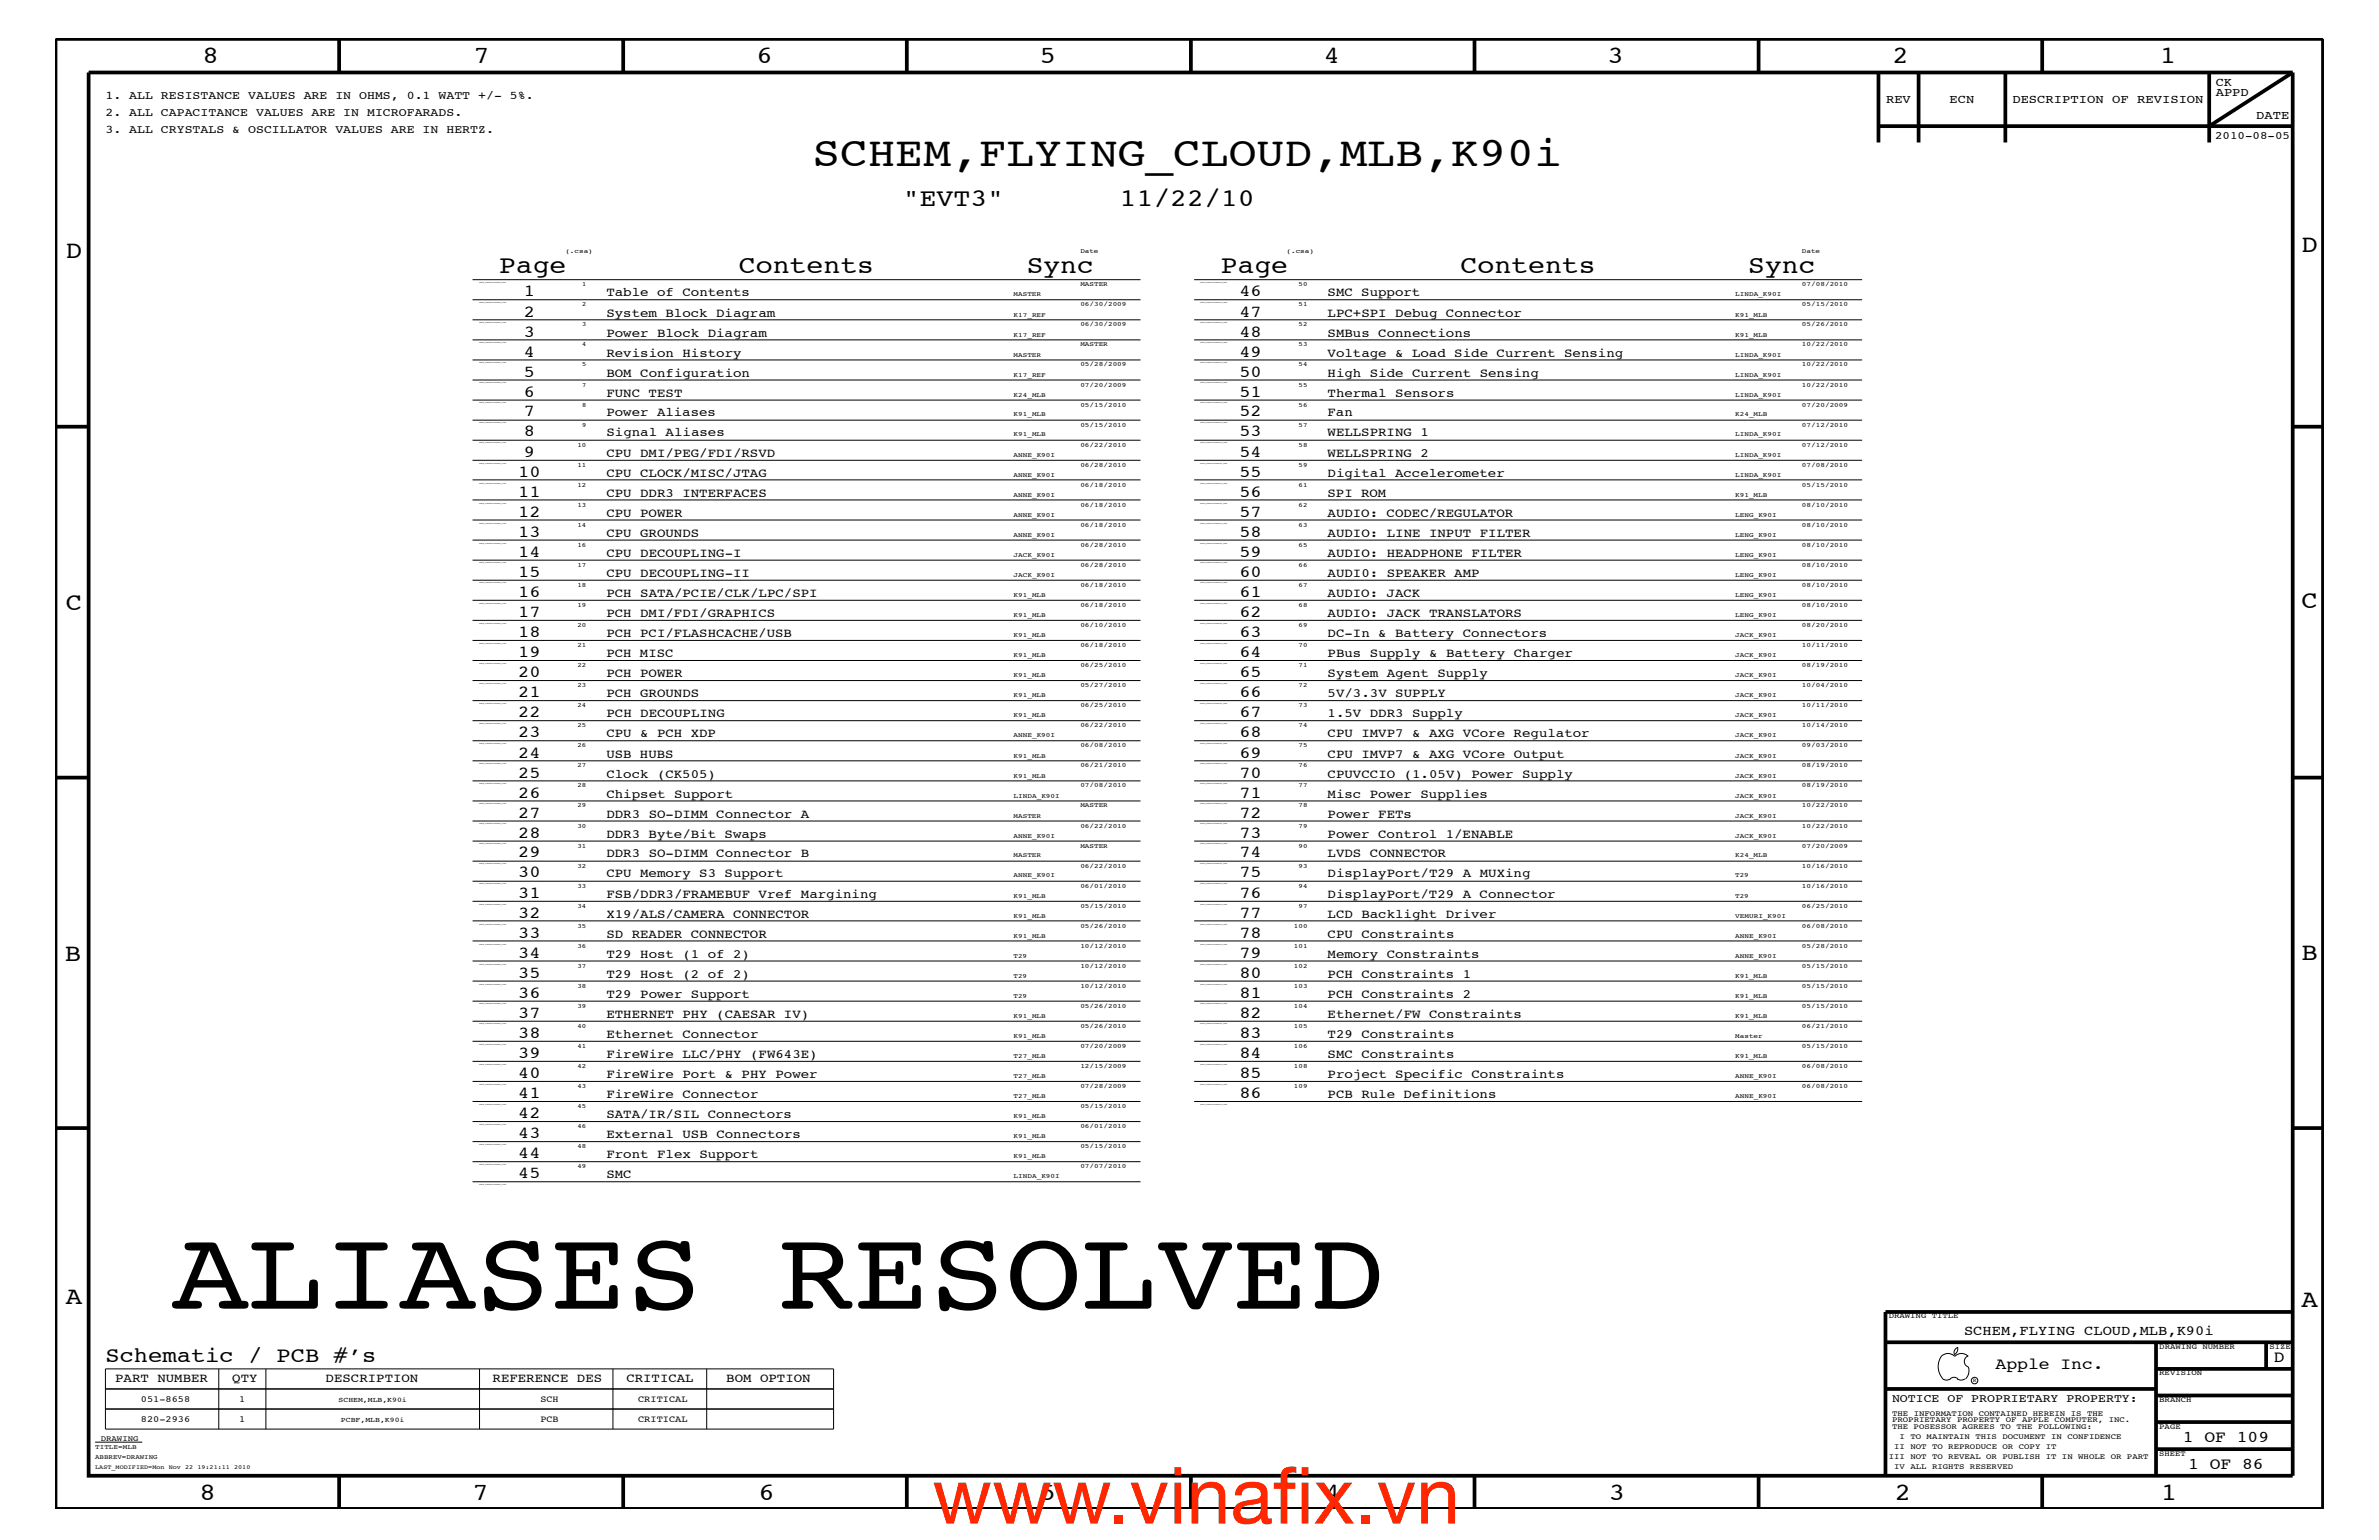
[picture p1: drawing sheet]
<svg xmlns="http://www.w3.org/2000/svg" width="432mm" height="279mm" viewBox="0 0 432 279" stroke-linecap="round" stroke-linejoin="round" font-family="sans-serif">
<defs><g id="words">
<text font-size="20.7" x="31.2" y="237.4">ALIASES RESOLVED</text>
<g font-size="14.1" fill="#ff2600">
<text x="169.2" y="276.4">www.vinaf</text>
<text x="231" y="276.4">ix.vn</text>
</g>
<text font-size="7.6" x="147.4" y="30.2">SCHEM,FLYING_CLOUD,MLB,K90i</text>
<g font-size="4.6">
<text x="163.9" y="37.4">&quot;EVT3&quot;</text>
<text x="203.2" y="37.4">11/22/10</text>
<text x="90.6" y="49.6">Page</text>
<text x="134.1" y="49.6">Contents</text>
<text x="186.4" y="49.6">Sync</text>
<text x="221.6" y="49.6">Page</text>
<text x="265.1" y="49.6">Contents</text>
<text x="317.3" y="49.6">Sync</text>
</g>
<g font-size="4.5">
<text x="36.7" y="11.5">8</text>
<text x="85.9" y="11.5">7</text>
<text x="137.3" y="11.5">6</text>
<text x="188.7" y="11.5">5</text>
<text x="240.3" y="11.5">4</text>
<text x="291.8" y="11.5">3</text>
<text x="343.5" y="11.5">2</text>
<text x="392" y="11.5">1</text>
<text x="11.9" y="46.8">D</text>
<text x="417.7" y="45.7">D</text>
<text x="11.9" y="110.6">C</text>
<text x="417.7" y="110.3">C</text>
<text x="11.8" y="174.3">B</text>
<text x="417.7" y="174.2">B</text>
<text x="11.9" y="236.7">A</text>
<text x="417.7" y="237.1">A</text>
<text x="36.2" y="272.1">8</text>
<text x="85.8" y="272.1">7</text>
<text x="137.7" y="272.1">6</text>
<text x="188.7" y="272.1">5</text>
<text x="240.4" y="272.1">4</text>
<text x="292" y="272.1">3</text>
<text x="343.9" y="272.1">2</text>
<text x="392.2" y="272.1">1</text>
</g>
<text font-size="3.9" x="19.1" y="247.1">Schematic / PCB #’s</text>
<g font-size="3">
<text x="95.1" y="53.8">1</text>
<text x="225" y="53.8">46</text>
<text x="95.1" y="57.4">2</text>
<text x="225" y="57.4">47</text>
<text x="95.1" y="64.7">4</text>
<text x="95.1" y="61.1">3</text>
<text x="225" y="64.7">49</text>
<text x="225" y="61.1">48</text>
<text x="95.1" y="72">6</text>
<text x="95.1" y="68.4">5</text>
<text x="225" y="72">51</text>
<text x="225" y="68.4">50</text>
<text x="95.1" y="75.6">7</text>
<text x="225" y="75.6">52</text>
<text x="95.1" y="82.8">9</text>
<text x="95.1" y="79.2">8</text>
<text x="225" y="82.8">54</text>
<text x="225" y="79.2">53</text>
<text x="94.1" y="86.5">10</text>
<text x="225" y="86.5">55</text>
<text x="94.1" y="93.8">12</text>
<text x="94.1" y="90.1">11</text>
<text x="225" y="90.1">56</text>
<text x="225" y="93.8">57</text>
<text x="94.1" y="101">14</text>
<text x="94.1" y="97.4">13</text>
<text x="225" y="101">59</text>
<text x="225" y="97.4">58</text>
<text x="94.1" y="104.7">15</text>
<text x="225" y="104.7">60</text>
<text x="94.1" y="112">17</text>
<text x="94.1" y="108.3">16</text>
<text x="225" y="112">62</text>
<text x="225" y="108.3">61</text>
<text x="94.1" y="119.2">19</text>
<text x="94.1" y="115.6">18</text>
<text x="225" y="119.2">64</text>
<text x="225" y="115.6">63</text>
<text x="94.1" y="122.9">20</text>
<text x="225" y="122.9">65</text>
<text x="94.1" y="130.2">22</text>
<text x="94.1" y="126.5">21</text>
<text x="225" y="130.2">67</text>
<text x="225" y="126.5">66</text>
<text x="94.1" y="137.4">24</text>
<text x="94.1" y="133.8">23</text>
<text x="225" y="137.4">69</text>
<text x="225" y="133.8">68</text>
<text x="94.1" y="141.1">25</text>
<text x="225" y="141.1">70</text>
<text x="94.1" y="148.4">27</text>
<text x="94.1" y="144.7">26</text>
<text x="225" y="148.4">72</text>
<text x="225" y="144.7">71</text>
<text x="94.1" y="155.6">29</text>
<text x="94.1" y="152">28</text>
<text x="225" y="155.6">74</text>
<text x="225" y="152">73</text>
<text x="94.1" y="159.2">30</text>
<text x="225" y="159.2">75</text>
<text x="94.1" y="166.5">32</text>
<text x="94.1" y="162.8">31</text>
<text x="225" y="166.5">77</text>
<text x="225" y="162.8">76</text>
<text x="94.1" y="173.8">34</text>
<text x="94.1" y="170.1">33</text>
<text x="225" y="173.8">79</text>
<text x="225" y="170.1">78</text>
<text x="94.1" y="177.4">35</text>
<text x="225" y="177.4">80</text>
<text x="94.1" y="184.7">37</text>
<text x="94.1" y="181">36</text>
<text x="225" y="184.7">82</text>
<text x="225" y="181">81</text>
<text x="94.1" y="192">39</text>
<text x="94.1" y="188.3">38</text>
<text x="225" y="192">84</text>
<text x="225" y="188.3">83</text>
<text x="94.1" y="195.6">40</text>
<text x="225" y="195.6">85</text>
<text x="94.1" y="202.9">42</text>
<text x="94.1" y="199.2">41</text>
<text x="225" y="199.2">86</text>
<text x="94.1" y="206.5">43</text>
<text x="94.1" y="213.8">45</text>
<text x="94.1" y="210.2">44</text>
<text x="362.2" y="248.4">Apple Inc.</text>
<text x="412.7" y="247.1">D</text>
<text x="396.2" y="261.6">1 OF 109</text>
<text x="397.2" y="266.6">1 OF 86</text>
</g>
<text font-size="2.5" x="356.5" y="242.3">SCHEM,FLYING CLOUD,MLB,K90i</text>
<g font-size="2.3">
<text x="110.1" y="53.8">Table of Contents</text>
<text x="241" y="53.8">SMC Support</text>
<text x="110.1" y="57.4">System Block Diagram</text>
<text x="241" y="57.4">LPC+SPI Debug Connector</text>
<text x="110.1" y="64.7">Revision History</text>
<text x="110.1" y="61.1">Power Block Diagram</text>
<text x="241" y="64.7">Voltage &amp; Load Side Current Sensing</text>
<text x="241" y="61.1">SMBus Connections</text>
<text x="110.1" y="72">FUNC TEST</text>
<text x="110.1" y="68.4">BOM Configuration</text>
<text x="241" y="72">Thermal Sensors</text>
<text x="241" y="68.4">High Side Current Sensing</text>
<text x="110.1" y="75.6">Power Aliases</text>
<text x="241" y="75.6">Fan</text>
<text x="110.1" y="82.8">CPU DMI/PEG/FDI/RSVD</text>
<text x="110.1" y="79.2">Signal Aliases</text>
<text x="241" y="82.8">WELLSPRING 2</text>
<text x="241" y="79.2">WELLSPRING 1</text>
<text x="110.1" y="86.5">CPU CLOCK/MISC/JTAG</text>
<text x="241" y="86.5">Digital Accelerometer</text>
<text x="110.1" y="93.8">CPU POWER</text>
<text x="110.1" y="90.1">CPU DDR3 INTERFACES</text>
<text x="241" y="93.8">AUDIO: CODEC/REGULATOR</text>
<text x="241" y="90.1">SPI ROM</text>
<text x="110.1" y="101">CPU DECOUPLING-I</text>
<text x="110.1" y="97.4">CPU GROUNDS</text>
<text x="241" y="101">AUDIO: HEADPHONE FILTER</text>
<text x="241" y="97.4">AUDIO: LINE INPUT FILTER</text>
<text x="110.1" y="104.7">CPU DECOUPLING-II</text>
<text x="241" y="104.7">AUDI0: SPEAKER AMP</text>
<text x="110.1" y="112">PCH DMI/FDI/GRAPHICS</text>
<text x="110.1" y="108.3">PCH SATA/PCIE/CLK/LPC/SPI</text>
<text x="241" y="112">AUDIO: JACK TRANSLATORS</text>
<text x="241" y="108.3">AUDIO: JACK</text>
<text x="110.1" y="115.6">PCH PCI/FLASHCACHE/USB</text>
<text x="110.1" y="119.2">PCH MISC</text>
<text x="241" y="119.2">PBus Supply &amp; Battery Charger</text>
<text x="241" y="115.6">DC-In &amp; Battery Connectors</text>
<text x="110.1" y="122.9">PCH POWER</text>
<text x="241" y="122.9">System Agent Supply</text>
<text x="110.1" y="130.2">PCH DECOUPLING</text>
<text x="110.1" y="126.5">PCH GROUNDS</text>
<text x="241" y="130.2">1.5V DDR3 Supply</text>
<text x="241" y="126.5">5V/3.3V SUPPLY</text>
<text x="110.1" y="133.8">CPU &amp; PCH XDP</text>
<text x="110.1" y="137.4">USB HUBS</text>
<text x="241" y="137.4">CPU IMVP7 &amp; AXG VCore Output</text>
<text x="241" y="133.8">CPU IMVP7 &amp; AXG VCore Regulator</text>
<text x="110.1" y="141.1">Clock (CK505)</text>
<text x="241" y="141.1">CPUVCCIO (1.05V) Power Supply</text>
<text x="110.1" y="148.4">DDR3 SO-DIMM Connector A</text>
<text x="110.1" y="144.7">Chipset Support</text>
<text x="241" y="148.4">Power FETs</text>
<text x="241" y="144.7">Misc Power Supplies</text>
<text x="110.1" y="155.6">DDR3 SO-DIMM Connector B</text>
<text x="110.1" y="152">DDR3 Byte/Bit Swaps</text>
<text x="241" y="155.6">LVDS CONNECTOR</text>
<text x="241" y="152">Power Control 1/ENABLE</text>
<text x="110.1" y="159.2">CPU Memory S3 Support</text>
<text x="241" y="159.2">DisplayPort/T29 A MUXing</text>
<text x="110.1" y="166.5">X19/ALS/CAMERA CONNECTOR</text>
<text x="110.1" y="162.8">FSB/DDR3/FRAMEBUF Vref Margining</text>
<text x="241" y="166.5">LCD Backlight Driver</text>
<text x="241" y="162.8">DisplayPort/T29 A Connector</text>
<text x="110.1" y="173.8">T29 Host (1 of 2)</text>
<text x="110.1" y="170.1">SD READER CONNECTOR</text>
<text x="241" y="173.8">Memory Constraints</text>
<text x="241" y="170.1">CPU Constraints</text>
<text x="110.1" y="177.4">T29 Host (2 of 2)</text>
<text x="241" y="177.4">PCH Constraints 1</text>
<text x="110.1" y="184.7">ETHERNET PHY (CAESAR IV)</text>
<text x="110.1" y="181">T29 Power Support</text>
<text x="241" y="184.7">Ethernet/FW Constraints</text>
<text x="241" y="181">PCH Constraints 2</text>
<text x="110.1" y="192">FireWire LLC/PHY (FW643E)</text>
<text x="110.1" y="188.3">Ethernet Connector</text>
<text x="241" y="192">SMC Constraints</text>
<text x="241" y="188.3">T29 Constraints</text>
<text x="110.1" y="195.6">FireWire Port &amp; PHY Power</text>
<text x="241" y="195.6">Project Specific Constraints</text>
<text x="110.1" y="202.9">SATA/IR/SIL Connectors</text>
<text x="110.1" y="199.2">FireWire Connector</text>
<text x="241" y="199.2">PCB Rule Definitions</text>
<text x="110.1" y="206.5">External USB Connectors</text>
<text x="110.1" y="213.8">SMC</text>
<text x="110.1" y="210.2">Front Flex Support</text>
<text x="20.9" y="250.7">PART NUMBER</text>
<text x="42.2" y="250.7">QTY</text>
<text x="59.1" y="250.7">DESCRIPTION</text>
<text x="89.4" y="250.7">REFERENCE DES</text>
<text x="113.7" y="250.7">CRITICAL</text>
<text x="131.8" y="250.7">BOM OPTION</text>
</g>
<g font-size="2.2">
<text x="402.2" y="17.4">APPD</text>
<text x="402.2" y="15.6">CK</text>
<text x="342.3" y="18.7">REV</text>
<text x="353.9" y="18.7">ECN</text>
<text x="365.3" y="18.7">DESCRIPTION OF REVISION</text>
<text x="409.5" y="21.6">DATE</text>
</g>
<g font-size="2.1">
<text x="19.1" y="18">1. ALL RESISTANCE VALUES ARE IN OHMS, 0.1 WATT +/- 5%.</text>
<text x="19.1" y="21">2. ALL CAPACITANCE VALUES ARE IN MICROFARADS.</text>
<text x="19.1" y="24.1">3. ALL CRYSTALS &amp; OSCILLATOR VALUES ARE IN HERTZ.</text>
<text x="343.4" y="254.4">NOTICE OF PROPRIETARY PROPERTY:</text>
</g>
<text font-size="2" x="402" y="25.3">2010-08-05</text>
<g font-size="1.7">
<text x="25.6" y="254.4">051-8658</text>
<text x="43.4" y="254.4">1</text>
<text x="98.1" y="254.4">SCH</text>
<text x="115.8" y="254.4">CRITICAL</text>
<text x="25.6" y="258">820-2936</text>
<text x="43.4" y="258">1</text>
<text x="98.1" y="258">PCB</text>
<text x="115.8" y="258">CRITICAL</text>
</g>
<g font-size="1.4">
<text x="342.8" y="239.2">DRAWING TITLE</text>
<text x="391.9" y="244.7">DRAWING NUMBER</text>
<text x="411.9" y="244.7">SIZE</text>
<text x="391.9" y="249.5">REVISION</text>
<text x="343.4" y="256.8">THE INFORMATION CONTAINED HEREIN IS THE</text>
<text x="391.9" y="254.4">BRANCH</text>
<text x="18.3" y="261.4">DRAWING</text>
<text x="343.4" y="258">PROPRIETARY PROPERTY OF APPLE COMPUTER, INC.</text>
<text x="343.4" y="259.3">THE POSESSOR AGREES TO THE FOLLOWING:</text>
<text x="343.8" y="262.9">II NOT TO REPRODUCE OR COPY IT</text>
<text x="344.8" y="261.1">I TO MAINTAIN THIS DOCUMENT IN CONFIDENCE</text>
<text x="391.9" y="259.3">PAGE</text>
<text x="342.8" y="264.7">III NOT TO REVEAL OR PUBLISH IT IN WHOLE OR PART</text>
<text x="343.8" y="266.6">IV ALL RIGHTS RESERVED</text>
<text x="391.9" y="264.1">SHEET</text>
</g>
<g font-size="1.3">
<text x="61.5" y="254.4">SCHEM,MLB,K90i</text>
<text x="61.9" y="258">PCBF,MLB,K90i</text>
</g>
<g font-size="1.2">
<text x="102.6" y="45.9">(.csa)</text>
<text x="196.1" y="45.9">Date</text>
<text x="233.5" y="45.9">(.csa)</text>
<text x="327.1" y="45.9">Date</text>
<text x="105.7" y="51.9">1</text>
<text x="184" y="53.8">MASTER</text>
<text x="196.1" y="51.9">MASTER</text>
<text x="235.7" y="51.9">50</text>
<text x="315" y="53.8">LINDA_K90I</text>
<text x="327.1" y="51.9">07/08/2010</text>
<text x="105.7" y="59.2">3</text>
<text x="105.7" y="55.6">2</text>
<text x="184" y="57.4">K17_REF</text>
<text x="196.1" y="59.2">06/30/2009</text>
<text x="196.1" y="55.6">06/30/2009</text>
<text x="235.7" y="59.2">52</text>
<text x="235.7" y="55.6">51</text>
<text x="315" y="57.4">K91_MLB</text>
<text x="327.1" y="59.2">05/26/2010</text>
<text x="327.1" y="55.6">05/15/2010</text>
<text x="105.7" y="62.9">4</text>
<text x="184" y="61.1">K17_REF</text>
<text x="184" y="64.7">MASTER</text>
<text x="196.1" y="62.9">MASTER</text>
<text x="235.7" y="62.9">53</text>
<text x="315" y="64.7">LINDA_K90I</text>
<text x="315" y="61.1">K91_MLB</text>
<text x="327.1" y="62.9">10/22/2010</text>
<text x="105.7" y="70.1">7</text>
<text x="105.7" y="66.5">5</text>
<text x="184" y="72">K24_MLB</text>
<text x="184" y="68.4">K17_REF</text>
<text x="196.1" y="70.1">07/20/2009</text>
<text x="196.1" y="66.5">05/28/2009</text>
<text x="235.7" y="70.1">55</text>
<text x="235.7" y="66.5">54</text>
<text x="315" y="72">LINDA_K90I</text>
<text x="315" y="68.4">LINDA_K90I</text>
<text x="327.1" y="70.1">10/22/2010</text>
<text x="327.1" y="66.5">10/22/2010</text>
<text x="105.7" y="77.4">9</text>
<text x="105.7" y="73.8">8</text>
<text x="184" y="75.6">K91_MLB</text>
<text x="196.1" y="77.4">05/15/2010</text>
<text x="196.1" y="73.8">05/15/2010</text>
<text x="235.7" y="77.4">57</text>
<text x="235.7" y="73.8">56</text>
<text x="315" y="75.6">K24_MLB</text>
<text x="327.1" y="77.4">07/12/2010</text>
<text x="327.1" y="73.8">07/20/2009</text>
<text x="104.8" y="81.1">10</text>
<text x="184" y="82.8">ANNE_K90I</text>
<text x="184" y="79.2">K91_MLB</text>
<text x="196.1" y="81.1">06/22/2010</text>
<text x="235.7" y="81.1">58</text>
<text x="315" y="82.8">LINDA_K90I</text>
<text x="315" y="79.2">LINDA_K90I</text>
<text x="327.1" y="81.1">07/12/2010</text>
<text x="104.8" y="88.3">12</text>
<text x="104.8" y="84.7">11</text>
<text x="184" y="86.5">ANNE_K90I</text>
<text x="196.1" y="88.3">06/18/2010</text>
<text x="196.1" y="84.7">06/28/2010</text>
<text x="235.7" y="88.3">61</text>
<text x="235.7" y="84.7">59</text>
<text x="315" y="86.5">LINDA_K90I</text>
<text x="327.1" y="88.3">05/15/2010</text>
<text x="327.1" y="84.7">07/08/2010</text>
<text x="104.8" y="95.6">14</text>
<text x="104.8" y="92">13</text>
<text x="184" y="93.8">ANNE_K90I</text>
<text x="184" y="90.1">ANNE_K90I</text>
<text x="196.1" y="95.6">06/18/2010</text>
<text x="196.1" y="92">06/18/2010</text>
<text x="235.7" y="95.6">63</text>
<text x="235.7" y="92">62</text>
<text x="315" y="93.8">LENG_K90I</text>
<text x="315" y="90.1">K91_MLB</text>
<text x="327.1" y="95.6">08/10/2010</text>
<text x="327.1" y="92">08/10/2010</text>
<text x="104.8" y="99.3">16</text>
<text x="184" y="101">JACK_K90I</text>
<text x="184" y="97.4">ANNE_K90I</text>
<text x="196.1" y="99.3">06/28/2010</text>
<text x="235.7" y="99.3">65</text>
<text x="315" y="101">LENG_K90I</text>
<text x="315" y="97.4">LENG_K90I</text>
<text x="327.1" y="99.3">08/10/2010</text>
<text x="104.8" y="106.5">18</text>
<text x="104.8" y="102.9">17</text>
<text x="184" y="104.7">JACK_K90I</text>
<text x="196.1" y="106.5">06/18/2010</text>
<text x="196.1" y="102.9">06/28/2010</text>
<text x="235.7" y="106.5">67</text>
<text x="235.7" y="102.9">66</text>
<text x="315" y="104.7">LENG_K90I</text>
<text x="327.1" y="106.5">08/10/2010</text>
<text x="327.1" y="102.9">08/10/2010</text>
<text x="104.8" y="113.7">20</text>
<text x="104.8" y="110.2">19</text>
<text x="184" y="112">K91_MLB</text>
<text x="184" y="108.3">K91_MLB</text>
<text x="196.1" y="113.7">06/10/2010</text>
<text x="196.1" y="110.2">06/18/2010</text>
<text x="235.7" y="113.7">69</text>
<text x="235.7" y="110.2">68</text>
<text x="315" y="112">LENG_K90I</text>
<text x="315" y="108.3">LENG_K90I</text>
<text x="327.1" y="113.7">08/20/2010</text>
<text x="327.1" y="110.2">08/10/2010</text>
<text x="104.8" y="117.4">21</text>
<text x="184" y="119.2">K91_MLB</text>
<text x="184" y="115.6">K91_MLB</text>
<text x="196.1" y="117.4">06/18/2010</text>
<text x="235.7" y="117.4">70</text>
<text x="315" y="119.2">JACK_K90I</text>
<text x="315" y="115.6">JACK_K90I</text>
<text x="327.1" y="117.4">10/11/2010</text>
<text x="104.8" y="124.7">23</text>
<text x="104.8" y="121">22</text>
<text x="184" y="122.9">K91_MLB</text>
<text x="196.1" y="124.7">05/27/2010</text>
<text x="196.1" y="121">06/25/2010</text>
<text x="235.7" y="124.7">72</text>
<text x="235.7" y="121">71</text>
<text x="315" y="122.9">JACK_K90I</text>
<text x="327.1" y="124.7">10/04/2010</text>
<text x="327.1" y="121">08/19/2010</text>
<text x="104.8" y="131.9">25</text>
<text x="104.8" y="128.3">24</text>
<text x="184" y="130.2">K91_MLB</text>
<text x="184" y="126.5">K91_MLB</text>
<text x="196.1" y="131.9">06/22/2010</text>
<text x="196.1" y="128.3">06/25/2010</text>
<text x="235.7" y="131.9">74</text>
<text x="235.7" y="128.3">73</text>
<text x="315" y="130.2">JACK_K90I</text>
<text x="315" y="126.5">JACK_K90I</text>
<text x="327.1" y="131.9">10/14/2010</text>
<text x="327.1" y="128.3">10/11/2010</text>
<text x="104.8" y="135.6">26</text>
<text x="184" y="137.4">K91_MLB</text>
<text x="184" y="133.8">ANNE_K90I</text>
<text x="196.1" y="135.6">06/08/2010</text>
<text x="235.7" y="135.6">75</text>
<text x="315" y="137.4">JACK_K90I</text>
<text x="315" y="133.8">JACK_K90I</text>
<text x="327.1" y="135.6">09/03/2010</text>
<text x="104.8" y="142.9">28</text>
<text x="104.8" y="139.2">27</text>
<text x="184" y="141.1">K91_MLB</text>
<text x="196.1" y="142.9">07/08/2010</text>
<text x="196.1" y="139.2">06/21/2010</text>
<text x="235.7" y="142.9">77</text>
<text x="235.7" y="139.2">76</text>
<text x="315" y="141.1">JACK_K90I</text>
<text x="327.1" y="142.9">08/19/2010</text>
<text x="327.1" y="139.2">08/19/2010</text>
<text x="104.8" y="146.5">29</text>
<text x="184" y="144.7">LINDA_K90I</text>
<text x="184" y="148.4">MASTER</text>
<text x="196.1" y="146.5">MASTER</text>
<text x="235.7" y="146.5">78</text>
<text x="315" y="148.4">JACK_K90I</text>
<text x="315" y="144.7">JACK_K90I</text>
<text x="327.1" y="146.5">10/22/2010</text>
<text x="104.8" y="153.8">31</text>
<text x="104.8" y="150.1">30</text>
<text x="184" y="152">ANNE_K90I</text>
<text x="184" y="155.6">MASTER</text>
<text x="196.1" y="153.8">MASTER</text>
<text x="196.1" y="150.1">06/22/2010</text>
<text x="235.7" y="153.8">90</text>
<text x="235.7" y="150.1">79</text>
<text x="315" y="155.6">K24_MLB</text>
<text x="315" y="152">JACK_K90I</text>
<text x="327.1" y="153.8">07/20/2009</text>
<text x="327.1" y="150.1">10/22/2010</text>
<text x="104.8" y="161.1">33</text>
<text x="104.8" y="157.4">32</text>
<text x="184" y="159.2">ANNE_K90I</text>
<text x="196.1" y="161.1">06/01/2010</text>
<text x="196.1" y="157.4">06/22/2010</text>
<text x="235.7" y="161.1">94</text>
<text x="235.7" y="157.4">93</text>
<text x="315" y="159.2">T29</text>
<text x="327.1" y="161.1">10/16/2010</text>
<text x="327.1" y="157.4">10/16/2010</text>
<text x="104.8" y="164.7">34</text>
<text x="184" y="166.5">K91_MLB</text>
<text x="184" y="162.8">K91_MLB</text>
<text x="196.1" y="164.7">05/15/2010</text>
<text x="235.7" y="164.7">97</text>
<text x="315" y="166.5">VEMURI_K90I</text>
<text x="315" y="162.8">T29</text>
<text x="327.1" y="164.7">06/25/2010</text>
<text x="104.8" y="172">36</text>
<text x="104.8" y="168.3">35</text>
<text x="184" y="173.8">T29</text>
<text x="184" y="170.1">K91_MLB</text>
<text x="196.1" y="172">10/12/2010</text>
<text x="196.1" y="168.3">05/26/2010</text>
<text x="234.9" y="172">101</text>
<text x="234.9" y="168.3">100</text>
<text x="315" y="173.8">ANNE_K90I</text>
<text x="315" y="170.1">ANNE_K90I</text>
<text x="327.1" y="172">05/28/2010</text>
<text x="327.1" y="168.3">06/08/2010</text>
<text x="104.8" y="179.3">38</text>
<text x="104.8" y="175.6">37</text>
<text x="184" y="177.4">T29</text>
<text x="196.1" y="179.3">10/12/2010</text>
<text x="196.1" y="175.6">10/12/2010</text>
<text x="234.9" y="179.3">103</text>
<text x="234.9" y="175.6">102</text>
<text x="315" y="177.4">K91_MLB</text>
<text x="327.1" y="179.3">05/15/2010</text>
<text x="327.1" y="175.6">05/15/2010</text>
<text x="104.8" y="182.9">39</text>
<text x="184" y="184.7">K91_MLB</text>
<text x="184" y="181">T29</text>
<text x="196.1" y="182.9">05/26/2010</text>
<text x="234.9" y="182.9">104</text>
<text x="315" y="184.7">K91_MLB</text>
<text x="315" y="181">K91_MLB</text>
<text x="327.1" y="182.9">05/15/2010</text>
<text x="104.8" y="190.2">41</text>
<text x="104.8" y="186.5">40</text>
<text x="184" y="192">T27_MLB</text>
<text x="184" y="188.3">K91_MLB</text>
<text x="196.1" y="190.2">07/20/2009</text>
<text x="196.1" y="186.5">05/26/2010</text>
<text x="234.9" y="190.2">106</text>
<text x="234.9" y="186.5">105</text>
<text x="315" y="192">K91_MLB</text>
<text x="315" y="188.3">Master</text>
<text x="327.1" y="190.2">05/15/2010</text>
<text x="327.1" y="186.5">06/21/2010</text>
<text x="104.8" y="197.4">43</text>
<text x="104.8" y="193.7">42</text>
<text x="184" y="195.6">T27_MLB</text>
<text x="196.1" y="197.4">07/28/2009</text>
<text x="196.1" y="193.7">12/15/2009</text>
<text x="234.9" y="197.4">109</text>
<text x="234.9" y="193.7">108</text>
<text x="315" y="195.6">ANNE_K90I</text>
<text x="327.1" y="197.4">06/08/2010</text>
<text x="327.1" y="193.7">06/08/2010</text>
<text x="104.8" y="201">45</text>
<text x="184" y="202.9">K91_MLB</text>
<text x="184" y="199.2">T27_MLB</text>
<text x="196.1" y="201">05/15/2010</text>
<text x="315" y="199.2">ANNE_K90I</text>
<text x="104.8" y="208.3">48</text>
<text x="104.8" y="204.7">46</text>
<text x="184" y="206.5">K91_MLB</text>
<text x="196.1" y="208.3">05/15/2010</text>
<text x="196.1" y="204.7">06/01/2010</text>
<text x="104.8" y="211.9">49</text>
<text x="184" y="213.8">LINDA_K90I</text>
<text x="184" y="210.2">K91_MLB</text>
<text x="196.1" y="211.9">07/07/2010</text>
<text x="17.3" y="262.9">TITLE=MLB</text>
<text x="17.3" y="264.7">ABBREV=DRAWING</text>
</g>
<text font-size="1.1" x="17.3" y="266.6">LAST_MODIFIED=Mon Nov 22 19:21:11 2010</text>
<text font-size="1" x="358.1" y="250.7">R</text>
<g font-size=".3">
<text x="87" y="51.3">TABLE_TABLEOFCONTENTS_HEAD</text>
<text x="217.8" y="51.3">TABLE_TABLEOFCONTENTS_HEAD</text>
<text x="87" y="58.6">TABLE_TABLEOFCONTENTS_ITEM</text>
<text x="87" y="55">TABLE_TABLEOFCONTENTS_ITEM</text>
<text x="217.8" y="58.6">TABLE_TABLEOFCONTENTS_ITEM</text>
<text x="217.8" y="55">TABLE_TABLEOFCONTENTS_ITEM</text>
<text x="87" y="65.9">TABLE_TABLEOFCONTENTS_ITEM</text>
<text x="87" y="62.3">TABLE_TABLEOFCONTENTS_ITEM</text>
<text x="217.8" y="65.9">TABLE_TABLEOFCONTENTS_ITEM</text>
<text x="217.8" y="62.3">TABLE_TABLEOFCONTENTS_ITEM</text>
<text x="87" y="69.5">TABLE_TABLEOFCONTENTS_ITEM</text>
<text x="217.8" y="69.5">TABLE_TABLEOFCONTENTS_ITEM</text>
<text x="87" y="76.8">TABLE_TABLEOFCONTENTS_ITEM</text>
<text x="87" y="73.2">TABLE_TABLEOFCONTENTS_ITEM</text>
<text x="217.8" y="76.8">TABLE_TABLEOFCONTENTS_ITEM</text>
<text x="217.8" y="73.2">TABLE_TABLEOFCONTENTS_ITEM</text>
<text x="87" y="80.5">TABLE_TABLEOFCONTENTS_ITEM</text>
<text x="217.8" y="80.5">TABLE_TABLEOFCONTENTS_ITEM</text>
<text x="87" y="87.7">TABLE_TABLEOFCONTENTS_ITEM</text>
<text x="87" y="84.1">TABLE_TABLEOFCONTENTS_ITEM</text>
<text x="217.8" y="87.7">TABLE_TABLEOFCONTENTS_ITEM</text>
<text x="217.8" y="84.1">TABLE_TABLEOFCONTENTS_ITEM</text>
<text x="87" y="95">TABLE_TABLEOFCONTENTS_ITEM</text>
<text x="87" y="91.4">TABLE_TABLEOFCONTENTS_ITEM</text>
<text x="217.8" y="95">TABLE_TABLEOFCONTENTS_ITEM</text>
<text x="217.8" y="91.4">TABLE_TABLEOFCONTENTS_ITEM</text>
<text x="87" y="98.7">TABLE_TABLEOFCONTENTS_ITEM</text>
<text x="217.8" y="98.7">TABLE_TABLEOFCONTENTS_ITEM</text>
<text x="87" y="105.9">TABLE_TABLEOFCONTENTS_ITEM</text>
<text x="87" y="102.2">TABLE_TABLEOFCONTENTS_ITEM</text>
<text x="217.8" y="105.9">TABLE_TABLEOFCONTENTS_ITEM</text>
<text x="217.8" y="102.2">TABLE_TABLEOFCONTENTS_ITEM</text>
<text x="87" y="113.1">TABLE_TABLEOFCONTENTS_ITEM</text>
<text x="87" y="109.5">TABLE_TABLEOFCONTENTS_ITEM</text>
<text x="217.8" y="113.1">TABLE_TABLEOFCONTENTS_ITEM</text>
<text x="217.8" y="109.5">TABLE_TABLEOFCONTENTS_ITEM</text>
<text x="87" y="116.8">TABLE_TABLEOFCONTENTS_ITEM</text>
<text x="217.8" y="116.8">TABLE_TABLEOFCONTENTS_ITEM</text>
<text x="87" y="124.1">TABLE_TABLEOFCONTENTS_ITEM</text>
<text x="87" y="120.4">TABLE_TABLEOFCONTENTS_ITEM</text>
<text x="217.8" y="124.1">TABLE_TABLEOFCONTENTS_ITEM</text>
<text x="217.8" y="120.4">TABLE_TABLEOFCONTENTS_ITEM</text>
<text x="87" y="131.3">TABLE_TABLEOFCONTENTS_ITEM</text>
<text x="87" y="127.7">TABLE_TABLEOFCONTENTS_ITEM</text>
<text x="217.8" y="131.3">TABLE_TABLEOFCONTENTS_ITEM</text>
<text x="217.8" y="127.7">TABLE_TABLEOFCONTENTS_ITEM</text>
<text x="87" y="135">TABLE_TABLEOFCONTENTS_ITEM</text>
<text x="217.8" y="135">TABLE_TABLEOFCONTENTS_ITEM</text>
<text x="87" y="142.3">TABLE_TABLEOFCONTENTS_ITEM</text>
<text x="87" y="138.6">TABLE_TABLEOFCONTENTS_ITEM</text>
<text x="217.8" y="142.3">TABLE_TABLEOFCONTENTS_ITEM</text>
<text x="217.8" y="138.6">TABLE_TABLEOFCONTENTS_ITEM</text>
<text x="87" y="149.5">TABLE_TABLEOFCONTENTS_ITEM</text>
<text x="87" y="145.9">TABLE_TABLEOFCONTENTS_ITEM</text>
<text x="217.8" y="149.5">TABLE_TABLEOFCONTENTS_ITEM</text>
<text x="217.8" y="145.9">TABLE_TABLEOFCONTENTS_ITEM</text>
<text x="87" y="153.2">TABLE_TABLEOFCONTENTS_ITEM</text>
<text x="217.8" y="153.2">TABLE_TABLEOFCONTENTS_ITEM</text>
<text x="87" y="160.5">TABLE_TABLEOFCONTENTS_ITEM</text>
<text x="87" y="156.8">TABLE_TABLEOFCONTENTS_ITEM</text>
<text x="217.8" y="160.5">TABLE_TABLEOFCONTENTS_ITEM</text>
<text x="217.8" y="156.8">TABLE_TABLEOFCONTENTS_ITEM</text>
<text x="87" y="167.8">TABLE_TABLEOFCONTENTS_ITEM</text>
<text x="87" y="164.1">TABLE_TABLEOFCONTENTS_ITEM</text>
<text x="217.8" y="167.8">TABLE_TABLEOFCONTENTS_ITEM</text>
<text x="217.8" y="164.1">TABLE_TABLEOFCONTENTS_ITEM</text>
<text x="87" y="171.4">TABLE_TABLEOFCONTENTS_ITEM</text>
<text x="217.8" y="171.4">TABLE_TABLEOFCONTENTS_ITEM</text>
<text x="87" y="178.7">TABLE_TABLEOFCONTENTS_ITEM</text>
<text x="87" y="175">TABLE_TABLEOFCONTENTS_ITEM</text>
<text x="217.8" y="178.7">TABLE_TABLEOFCONTENTS_ITEM</text>
<text x="217.8" y="175">TABLE_TABLEOFCONTENTS_ITEM</text>
<text x="87" y="185.9">TABLE_TABLEOFCONTENTS_ITEM</text>
<text x="87" y="182.2">TABLE_TABLEOFCONTENTS_ITEM</text>
<text x="217.8" y="185.9">TABLE_TABLEOFCONTENTS_ITEM</text>
<text x="217.8" y="182.2">TABLE_TABLEOFCONTENTS_ITEM</text>
<text x="87" y="189.5">TABLE_TABLEOFCONTENTS_ITEM</text>
<text x="217.8" y="189.5">TABLE_TABLEOFCONTENTS_ITEM</text>
<text x="87" y="196.8">TABLE_TABLEOFCONTENTS_ITEM</text>
<text x="87" y="193.2">TABLE_TABLEOFCONTENTS_ITEM</text>
<text x="217.8" y="196.8">TABLE_TABLEOFCONTENTS_ITEM</text>
<text x="217.8" y="193.2">TABLE_TABLEOFCONTENTS_ITEM</text>
<text x="87" y="200.4">TABLE_TABLEOFCONTENTS_ITEM</text>
<text x="217.8" y="200.4">TABLE_TABLEOFCONTENTS_ITEM</text>
<text x="87" y="207.7">TABLE_TABLEOFCONTENTS_ITEM</text>
<text x="87" y="204.1">TABLE_TABLEOFCONTENTS_ITEM</text>
<text x="87" y="215">TABLE_TABLEOFCONTENTS_ITEM</text>
<text x="87" y="211.4">TABLE_TABLEOFCONTENTS_ITEM</text>
</g>
</g></defs>
<g fill="none" stroke="#000" stroke-width=".18">
<path d="M85.8 58h121.2M85.8 50.7h121.2M85.8 54.4h121.2M216.7 58h121.3M216.7 50.7h121.3M216.7 54.4h121.3M85.8 79.9h121.2M85.8 76.2h121.2M85.8 72.6h121.2M85.8 68.9h121.2M85.8 65.3h121.2M85.8 61.7h121.2"/>
<path d="M216.7 79.9h121.3M216.7 76.2h121.3M216.7 72.6h121.3M216.7 68.9h121.3M216.7 65.3h121.3M216.7 61.7h121.3M85.8 98h121.2M85.8 94.3h121.2M85.8 90.7h121.2M85.8 87.1h121.2M85.8 83.5h121.2M216.7 98h121.3"/>
<path d="M216.7 94.3h121.3M216.7 90.7h121.3M216.7 87.1h121.3M216.7 83.5h121.3M85.8 119.8h121.2M85.8 116.2h121.2M85.8 112.6h121.2M85.8 108.9h121.2M85.8 105.3h121.2M85.8 101.6h121.2M216.7 119.8h121.3M216.7 116.2h121.3"/>
<path d="M216.7 112.6h121.3M216.7 108.9h121.3M216.7 105.3h121.3M216.7 101.6h121.3M85.8 138h121.2M85.8 134.4h121.2M85.8 130.8h121.2M85.8 127.1h121.2M85.8 123.5h121.2M216.7 138h121.3M216.7 134.4h121.3M216.7 130.8h121.3"/>
<path d="M216.7 127.1h121.3M216.7 123.5h121.3M85.8 159.9h121.2M85.8 156.2h121.2M85.8 152.6h121.2M85.8 149h121.2M85.8 145.3h121.2M85.8 141.7h121.2M216.7 159.9h121.3M216.7 156.2h121.3M216.7 152.6h121.3M216.7 149h121.3"/>
<path d="M216.7 145.3h121.3M216.7 141.7h121.3M85.8 178h121.2M85.8 174.4h121.2M85.8 170.7h121.2M85.8 167.1h121.2M85.8 163.5h121.2M216.7 178h121.3M216.7 174.4h121.3M216.7 170.7h121.3M216.7 167.1h121.3M216.7 163.5h121.3"/>
<path d="M85.8 199.8h121.2M85.8 196.2h121.2M85.8 192.6h121.2M85.8 188.9h121.2M85.8 185.3h121.2M85.8 181.6h121.2M216.7 199.8h121.3M216.7 196.2h121.3M216.7 192.6h121.3M216.7 188.9h121.3M216.7 185.3h121.3M216.7 181.6h121.3"/>
<path d="M85.8 214.4h121.2M85.8 210.8h121.2M85.8 207.1h121.2M85.8 203.5h121.2M19.1 252h132.2M19.1 255.6h132.2M19.1 248.4h132.2v10.9h-132.2zM39.7 248.4v10.9M48.3 248.4v10.9M87 248.4v10.9M111.3 248.4v10.9M128.3 248.4v10.9"/>
<path d="M352.3 246.1a1.72 1.72 0 0 1 2.5 0 1.69 1.69 0 0 1 2.4 0M352.4 246a3.2 3.2 0 0 0 .4 4.3l.8 .1 .4-.2M354 250.2l.7-.3 .7 .3M355.2 250.2l.7 .2 .7-.2M355.3 244.4v.3a1.18 1.18 0 0 1-.6 1.1M355.4 244.4a.99 .99 0 0 0-.6 1.4M357.2 246a1.04 1.04 0 0 0-.7 1 1.04 1.04 0 0 0 .7 1M357.3 248l.1 .7a2.11 2.11 0 0 1-.6 1.5M17.3 261.6h8.5"/>
<circle cx="358.4" cy="250.5" r=".59"/>
</g>
<g fill="none" stroke="#000" stroke-width=".68" stroke-linecap="butt">
<path d="M10.1 7.1h411.5v266.7h-411.5zM16.1 13.2h400v254.5h-400zM61.6 7.1v6.1M113.1 7.1v6.1M164.6 7.1v6.1M216.2 7.1v6.1M267.6 7.1v6.1M319.2 7.1v6.1M341 13.2v12.7M348.2 13.2v12.7M364 13.2v12.7M370.7 7.1v6.1"/>
<path d="M401 13.2v12.7M416.1 13.2l-15.1 9.7M341 22.9h75.1M10.1 77.4h6M416.1 77.4h5.5M10.1 141.1h6M416.1 141.1h5.5M10.1 204.7h6M416.1 204.7h5.5M416.1 238h-73.9v29.7M342.2 243.5h73.9M342.2 252h49.1"/>
<path d="M391.3 243.5v24.2M391.3 253.2h24.8M391.3 258h24.8M391.3 248.4h24.8M411.3 243.5v4.9M61.6 267.7v6.1M113.1 267.7v6.1M164.6 267.7v6.1M216.2 268v5.8M267.6 267.7v6.1M319.2 267.7v6.1M370.7 267.7v6.1"/>
<path d="M391.3 262.9h24.8"/>
</g>
<use href="#words"/>
</svg>
